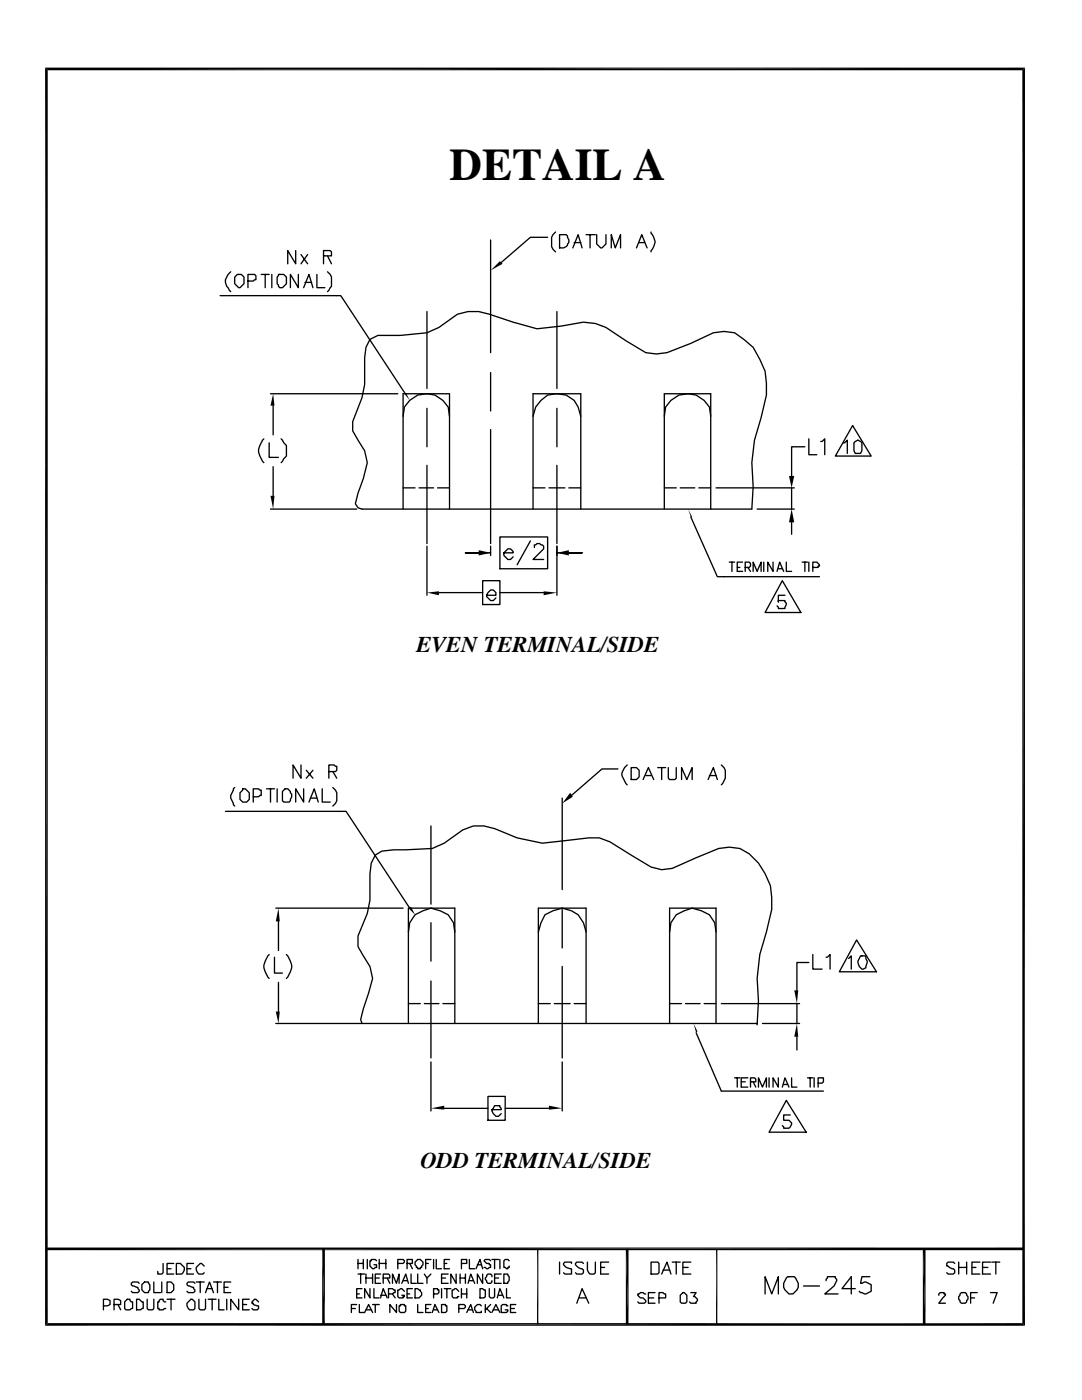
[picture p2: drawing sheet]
<svg xmlns="http://www.w3.org/2000/svg" width="216mm" height="279mm" viewBox="0 0 216 279" stroke-linecap="round" stroke-linejoin="round" font-family="sans-serif">
<defs><g id="words">
<text font-size="9" x="89.7" y="36">DETAIL A</text>
<g font-size="4.5">
<text x="83.1" y="130.2">EVEN TERMINAL/SIDE</text>
<text x="83.9" y="233.1">ODD TERMINAL/SIDE</text>
</g>
</g></defs>
<g fill="#000">
<path d="M9 13.5l.5 250.6-.5 .5zM9 13.5l.5 .5v250.1zM9.5 14l195-.5-.5 .5zM9 13.5h195.5l-195 .5zM97.9 54l1.8-1.9 .6 .6zM80.7 78.6l.3-.3 .8 1.6zM54.5 78.6l.3 2.4h-.8zM54 99h.8l-.3 2.6zM157.4 95h1.1l-.5 2.4zM85.2 118.3l2.4-.3v.8zM95.5 109.8l2.4 .5-2.4 .6zM108.5 118l2.6 .3-2.6 .5z"/>
<path d="M111.1 110.3l2.4-.5v1.1zM137.3 101.6l.8 1.6h-.3zM158 101.6l.5 2.6h-1.1zM113.8 158.2l.5 .8-2.1 1.3zM55.6 181.2l.2 2.7h-.8zM81.5 181.2l.5-.2 .8 1.6zM158.5 197.6h.8l-.3 2.7zM55 201.9h.8l-.2 2.4zM138.4 204.3l.8 1.5-.3 .3zM159 204.3l.3 2.6h-.8zM86 221.2l2.6-.5v.8zM109.5 220.7l2.7 .5-2.7 .3z"/>
<path d="M9.3 249h195l-195 .5zM9.3 249.5l195-.5v.5zM64.3 249.2l.5 15.1h-.5zM64.3 249.2h.5v15.1zM124.9 249.2l.5 15.1h-.5zM124.9 249.2h.5v15.1zM184.1 249.2l.6 15.1h-.6zM184.1 249.2h.6v15.1zM9 264.6l195-.5 .5 .5zM9 264.6l.5-.5h194.5zM204 14l.5 250.6-.5-.5zM204.5 13.5v251.1l-.5-250.6z"/>
</g>
<g fill="none" stroke="#000" stroke-width=".26">
<path d="M43.9 59h24.1l12.7 19.3M46 54.2a2.04 2.04 0 0 0-.5 3.2l.5 .8M46.8 55.3l.6-.5h.8l.5 .5v1.3l-.8 .8h-.3l-.8-.8zM49.5 56.1h1l.3-.3h.3v-.8l-.3-.2h-1.3v2.6M52.1 54.8h1.6M52.9 54.8v2.6M54.2 54.8v2.6M55.6 54.8h1l.5 .5v1.3l-.7 .8h-.6l-.5-.8v-1.3l.3-.3zM59 50v2.7l-1.6-2.7v2.7M59.5 54.8v2.6l-1.6-2.6v2.6M60.1 50.8l1.3 1.9M60.6 57.4l1-2.6 .8 2.6"/>
<path d="M60.9 56.4h1.3M61.4 50.8l-1.3 1.9M63.2 54.8v2.6h1.6M64.6 51.1h1.5v-.8l-.2-.3h-1.3v2.7M65.4 54.2l.5 .6 .2 .5v1.9l-.7 1M65.4 51.1l.7 1.6M97.9 47.9v22.5M109.3 47.4h-3.5l-5.8 5M110.9 46.3l-.6 .5-.2 .6v1.8l.2 .5 .6 .6M111.7 46.8h1.3l.2 .3 .3 .8v.5l-.3 .3v.2l-.8 .6h-.7zM114.3 49.5l1.1-2.7 .8 2.7M114.6 48.4h1.3"/>
<path d="M116.9 46.8h1.9M117.7 46.8v2.7M119.1 46.8v1.9l.8 .8h.2l.8-.8v-1.9M122 49.5v-2.7l.8 2.7 1-2.7v2.7M127 49.5l1.1-2.7 1 2.7M127.5 48.4h1.1M129.9 46.3v.3a2.25 2.25 0 0 1 0 3.4v.3M54 78.6h25.4M73.8 67.7l1.6-.8h4.5l5.3-.5 2.4-1 3.7-2.7 2.1-.5h2.1l2.1 .5 4.8 1.6 4.8 1.3 4.7-.5 4.5-.8 2.4 .3 2.1 .8 4 2.6 4 2.4 2.1 .2 2.1-.2 4.7-1.9 4.5-2.1 2.2-.3 2.1 .3 1.8 1.3 1.9 1.6 1.3 2.4 1.1 2.4 .2 2.4v2.3l-1 4.5-1.4 4.5-.5 4.5 .3 4.8-.3 4.5h-77.8l-.8-.3-.5-.8 .5-2.1 1.1-2.9 .8-3.2-.5-2.3-2.4-4v-1.9l1.8-4.7 .6-2.7v-5.3l.2-2.1zM85.2 62.2v15.3M97.9 74.3v7.7M111.1 62.2v15.3"/>
<path d="M52.7 87.6a3.2 3.2 0 0 0 0 4.7M53.7 88.4v2.9h1.9M54.5 81v5.8M54.5 93.1v5.9M56.1 87.6l1 1.3v2.1l-1 1.3M80.4 83.1l.3-1.9a4.9 4.9 0 0 1 8.7 0l.3 1.9M80.4 97.4h2.4M83.6 97.4h2.9M85.2 81.5v7.7M85.2 92.9v15.6M87.3 97.4h2.4M97.9 85.7v22.8"/>
<path d="M106.4 83.1l.5-1.9 1-1.3 1.4-1.1 1.8-.2 1.9 .2 1.6 1.1 .8 1.3 .5 1.9M106.4 97.4h2.3M109.5 97.4h3.2M111.1 81.5v7.7M111.1 92.9v15.6M113.5 97.4h2.4M132.6 83.1l.2-1.9a4.9 4.9 0 0 1 8.8 0l.2 1.9M132.6 97.4h2.3M135.7 97.4h2.9M139.4 97.4h2.4M142.9 97.4h15.6M158 97.4v4.2"/>
<path d="M160.6 89.2h-2.6v5.8M161.4 87.6v3.2h1.6M163.8 88.1h.2l.6-.5v3.2M168.3 88.4h.2l.6-.6v2.7M170.1 84.9l3.7 6.1h-7.1zM170.7 88.1l.5-.3 .8 .6v1.6l-.3 .5h-1l-.3-.5v-1.6zM54 101.6h17.2M80.4 101.6v-23h9.3v23M85.2 109v9.8M87.6 118.3h8.7M92.9 110.3h5M96.3 115.9h3.4v4.8h-3.4z"/>
<path d="M97.1 118.8h1.9v-.5l-.6-.6h-.5l-.5 .6-.3 .8 .8 .8h.5l.6-.6M97.9 109v1.9M99.7 107.2h9.6v6.3h-9.6zM99.7 118.3h8.8M100.5 110.3h1.9v-.2l-.5-.6h-.6l-.8 .8v.6l.8 .8h.6l.5-.6M105.8 107.9l-2.6 4.8M106.4 101.6v-23h9.5v23M106.6 109.3v-.6h.3l.3-.2h.5l.8 .5v.5l-2.1 2.2h2.1M111.1 109v9.8M111.1 110.3h5.1M132.6 101.6v-23h9.2v23M137.8 103.2l5.3 11.9h20.4"/>
<path d="M145.5 112.2h1.1M146 112.2v1.8M147.1 113.2h.5M148.2 112.2h-1.1v1.8h1.1M148.7 113.2h.8l.3-.2v-.6l-.3-.2h-.8v1.8M149.2 113.2l.6 .8M150.3 114v-1.8l.8 1.8 .8-1.8v1.8M151.1 101.6h7.4M152.4 112.2v1.8M154.3 112.2v1.8l-1.1-1.8v1.8M155 114l.6-1.8 .8 1.8M155.3 113.5h.8"/>
<path d="M156.1 115.9l3.7 6.3h-7.1zM156.6 118.8h-1.3v1.3v-.2h1.3v.2l.3 .3-.3 1h-1.3v-.2l-.3-.3M156.9 112.2v1.8h1.1M158 104.2v2.4M160.1 112.2h1M160.6 112.2v1.8M161.4 112.2v1.8M162.2 113.2h1v-.2h.3v-.3l-.5-.5h-.8v1.8M46.8 157.2l-.2 .2-.6 1.4v.5l.6 1.3 .2 .3M48.4 157.4h.5l.8 .8v1.3l-.5 .6h-.8l-.5-.6v-1.3l.5-.5zM50.5 159h1.1l.3-.2h.2v-1.1h-.2l-.3-.3h-1.1v2.7M53.2 157.4h1.6"/>
<path d="M54 157.4v2.7M55.3 157.4v2.7M56.4 158l.5-.6h.5l.5 .6v.2l.3 .3v.5l-.3 .8-.2 .3h-1.1l-.2-.3zM60.1 152.7v2.6l-1.6-2.6v2.6M60.6 157.4v2.7l-1.6-2.7v2.7M61.1 153.7l1.3 1.6M61.9 159.3h1.3M62.4 153.7l-1.3 1.6M64.3 157.4v2.7h1.6M65.6 154h1.3l.3-.3v-.8h-.3l-.2-.2h-1.1v2.6M66.4 157.2l.5 .5 .3 .5v1.6l-.3 .5-.5 .6M66.4 154l.8 1.3"/>
<path d="M112.2 159.3v18.2M123.3 153.5h-3.2l-6.1 5.3M125.1 152.7l-.5 .5-.5 1.1v.5l1 1.8M125.9 153.2h1.1l.5 .5v1.3l-.5 .6h-1.1zM128.3 155.6l1.1-2.4 1 2.4M128.9 154.8h1M131.2 153.2h1.6M132 153.2v2.4M133.3 153.2v2.1l.3 .3h1.1l.2-.3v-2.1M136 155.6v-2.4l1.1 2.4 1-2.4v2.4M141.3 155.6l1-2.4 .8 2.4M141.6 154.8h1.3"/>
<path d="M143.9 152.7l.6 .5a2.82 2.82 0 0 1-.6 3.4M45 161.9h24.1l12.7 19.3M61.6 160.1l1.1-2.7 .8 2.7M86 164.8v15.6M53.7 190.5a3.2 3.2 0 0 0 0 4.8M54.8 191v3.2h1.6M55 181.2h25.4M55.6 183.9v5.8M55.6 196.1v5.8M57.1 190.5a3.2 3.2 0 0 1 0 4.8M81.5 186l.3-1.9 1-1.5 1.6-.8 1.6-.6 1.8 .6 1.6 .8 1.1 1.5 .3 1.9M86 184.1v7.7"/>
<path d="M86 195.8v15.3M107.4 186l.5-1.9 .8-1.5 1.6-.8 1.9-.6a5 5 0 0 1 4.7 4.8M112.2 181.5v7.7M112.2 192.9v18.2M133.6 186l.3-1.9 1-1.5 1.6-.8 1.6-.6 1.9 .6 1.6 .8 1 1.5 .3 1.9M161.4 192.1h-2.4v5.5M162.2 190.5v2.9h1.8M164.8 191h.3l.5-.5v2.9M169.3 191.3l.6-.5v2.6M170.9 187.6l4 6.3h-7.4zM171.7 190.8h1.1v.5l.2 .5-.2 1.3-.6 .3h-.2l-.6-.5-.2-.8zM55 204.3h17.2"/>
<path d="M81.5 200.3h2.4M81.5 204.3v-23.1h9.3v23.1M84.7 200.3h2.9M86 211.9v9.8M88.4 200.3h2.4M97.4 218.8h3.4v4.8h-3.4zM107.4 200.3h2.4M107.4 204.3v-23.1h9.5v23.1M110.6 200.3h3.2M112.2 211.9v9.8M114.6 200.3h2.3M133.6 200.3h2.4"/>
<path d="M133.6 204.3v-23.1h9.3v23.1M136.8 200.3h2.9M138.9 206.1l5 11.7h20.4M140.5 200.3h2.4M143.9 200.3h15.6M146.6 215.1h1M147.1 215.1v1.9M147.9 215.9h.8M149.2 215.1h-1.3v1.9h1.3M149.8 215.9h1v-.5l-.3-.3h-.7v1.9M150.3 215.9l.5 1.1M151.1 204.3h-78.9l-.2-.8 2.3-8.2-.5-2.4-2.4-4v-2.1l1.9-4.5 .5-2.6v-5.3l.3-2.2 .8-1.5 1.3-.8 2.4-.3 7.7-.3 2.3-1 3.7-2.7 2.2-.8h2.1l2.1 .6 4.5 1.8 5 1.1 9.3-1.1h2.1l2.1 .8 8.2 5 2.1 .6 2.1-.3 9.3-4 2.1-.2 2.1 .2a11.4 11.4 0 0 1 6.4 9.8v2.4l-1.1 4.5-1.3 4.5-.5 4.8 .2 4.5-.2 4.7"/>
<path d="M151.3 217v-1.9l.8 1.9 .8-1.9v1.9M152.1 204.3h7.4M153.5 215.1v1.9M155.3 215.1v1.9l-1-1.9v1.9M156.1 217l.5-1.9 .8 1.9M156.4 216.4h.8M156.9 219.6l4 6.4h-7.4zM158 215.1v1.9h1M159 200.3v4M159 206.9v2.6M161.1 215.1h1.1M161.7 215.1v1.9"/>
<path d="M162.5 215.1v1.9M163.2 216.2h.8l.3-.3v-.8h-1.1v1.9M88.6 221.2h8.8M98.2 221.5h1.8l-.3-.8h-1l-.5 .8v.2l.2 .5 .6 .6h.5l.5-.6M100.8 221.2h8.7M157.7 222.5h-1.3v1.1h1l.6 .5-.3 .8-.3 .3h-1v-.3l-.3-.3M25.4 259.3h.5v.3l.3 .2h.3v1.3h-.3l-.3 .3h-.8l-.2-.3v-1.3zM27.3 259.3h.5l.5 .5h.3v1.3h-.3l-.3 .3h-.7zM27.8 256.1l-.3-.2h-1l-.3 .2v.3l.3 .2 1 .3v.3l.3 .2v.3l-.3 .3h-1l-.3-.3M28.3 256.4l.5-.5h.8v.2l.3 .3v1l-.3 .3v.3h-.8l-.5-.6zM29.4 259.3v1.8l.2 .3h.8l.3-.3v-1.8M30.7 255.9v2.1h1.3"/>
<path d="M32.3 255.9v2.1M32.5 252.1v1.9l-.2 .3h-.8v-.6M33.1 259.8h-.3l-.3-.2v-.3h-.5l-.3 .3v.2h-.2v1.3h.2v.3h.8l.3-.3h.3M33.3 255.9h.8l.6 .5v1l-.6 .6h-.8zM33.3 253.2h.8M33.3 259.3h1.6M34.1 259.3v2.1M34.7 252.1h-1.4v2.2h1.4M35.2 252.1h.8l.8 .8v.6l-.6 .8h-1zM37.3 253.2h.8M38.6 252.1h-1.3v2.2h1.3M38.9 256.1l-.3-.2h-1l-.3 .2v.3l.3 .2 1 .3 .3 .8-.3 .3h-1l-.3-.3"/>
<path d="M39.2 255.9h1.5M39.7 259.3v1.8l.3 .3h.7l.3-.3v-1.8M40 255.9v2.1M40.7 252.7l-.5-.6h-.2l-.8 .8v.6l.5 .8h.8l.2-.3M41 258l.8-2.1 .8 2.1M41.3 257.2h1M41.5 259.3h1.6M42.3 259.3v2.1M42.6 255.9h1.6M43.4 255.9v2.1M43.7 259.3v2.1h1M44.7 256.9h.8"/>
<path d="M45.2 259.3v2.1M46 255.9h-1.3v2.1h1.3M47.6 259.3v2.1l-1.6-2.1v2.1M49.7 259.3h-1.3v2.1h1.3M51.6 259.8l-.5-.5h-.3l-.5 .5v.3h.2v.2l1.1 .3v.5l-.3 .3h-.8l-.2-.3M71.2 258.2h.5M71.4 254.3h1.4M71.4 251.4v1.8M71.4 252.1h1.1M72 254.3v1.8M72.2 257.2h-1v1.8h1M72.5 251.4v1.8"/>
<path d="M73 254.3v1.8M73 255.1h1.3M73.3 251.4v1.8M73.8 257.2v1.8l-1-1.8v1.8M74.3 254.3v1.8M74.6 257.2v1.8h1.1M74.9 255.1h.8M75.1 251.6l-.2-.2h-.8v.2h-.3v1.1l.5 .5 .8-.3v-.5h-.5M75.7 252.1h1.3M75.7 251.4v1.8M75.9 254.3h-1v1.8h1M75.9 259l.6-1.8 .8 1.8"/>
<path d="M75.9 258.5h1.1M76.5 255.1h1.3v-.6l-.3-.2h-1v1.8M77 251.4v1.8M77.3 255.1l.5 1M77.5 258.2h.8l.3-.2h.2v-.6h-.2l-.3-.2h-.8v1.8M78.3 256.1v-1.8l.8 1.8 .5-1.8v1.8M78.3 258.2l.5 .8M79.4 252.1h1l.3-.2v-.3l-.3-.2h-1v1.8M80.2 256.1l.8-1.8 .5 1.8M80.4 255.6h.8M80.7 257.7l-.5-.5-.8 .2v1.4l.2 .2h.8v-.2h.3v-.3h-.5M81.2 252.1h1.1v-.7h-1.1v1.8"/>
<path d="M81.2 258.2h.6M81.8 252.1l.5 1.1M82 254.3v1.8h1.1M82.3 257.2h-1.1v1.8h1.1M82.8 251.9l.5-.5h.6l.5 .5v.5l-.3 .3v.2h-.2v.3h-.6v-.3h-.2v-.2l-.3-.3zM82.8 257.2h.5l.3 .2h.3v.3l.2 .3v.5l-.5 .5h-.8zM83.3 254.3v1.8h1.1M84.7 254.3l.5 .8v1M84.9 252.1h.6M86 251.4h-1.1v1.8M86 254.3l-.8 .8M86.5 258.2h.8l.3-.2v-.6h-.3v-.2h-.8v1.8"/>
<path d="M86.5 251.4v1.8M87 251.4v1.8h1.1M88.1 255.1h.8M88.1 257.2v1.8M88.6 257.2h1.4M88.6 252.1h.6M89.2 257.2v1.8M89.4 254.3h-1.3v1.8h1.3M89.7 251.4h-1.1v1.8h1.1M91 254.3v1.8l-1-1.8v1.8M91.5 257.7l-.5-.5-.8 .2v1.4l.3 .2h.8v-.2h.2M91.8 255.1h1.1"/>
<path d="M91.8 254.3v1.8M92.1 252.1h1v-.7h-1v1.8M92.1 258.2h1M92.1 257.2v1.8M92.9 254.3v1.8M93.1 257.2v1.8M93.4 256.1l.5-1.8 .8 1.8M93.7 251.4v1.8h1M93.7 255.6h.8M95 253.2l.8-1.8 .5 1.8M95.2 252.4h.8M95.8 257.2h.5l.3 .2h.2v1.4l-.2 .2h-.8z"/>
<path d="M96.3 254.3v1.8l-1.1-1.8v1.8M97.6 257.2v1.6l.3 .2h.5l.3-.2v-1.6M97.9 251.6l-.3-.2h-.8l-.2 .2 .5 .5h.5v.3h.3v.5h-.3l-.2 .3-.8-.3M98.2 254.8v-.3l-.3-.2h-.5l-.6 .8v.2l.6 .8h.5l.3-.2v-.3M98.2 251.4h1.3M98.7 251.4v1.8M98.7 255.1h.8M99.2 259l.5-1.8 .8 1.8M99.5 258.5h.8M99.7 251.4v1.8M100 254.3h-1.3v1.8h1.3M100.5 254.3h.8v.2l.3 .3v.8l-.3 .3v.2h-.8z"/>
<path d="M101.1 257.2v1.8h.8M101.6 251.6l-.3-.2h-.5l-.3 .2v1.3l.8 .3v-.3h.3v-.2M107.3 249.2v15.1M111.7 251.9v2.4M114 252.1v-.2h-1.3l-.3 .2v.3l.6 .5 1 .3v1.1h-1.3l-.3-.3M115.6 259h1.3M116.4 252.1l-.2-.2h-1.1l-.3 .2a1.38 1.38 0 0 0 1.4 1.1l.2 .3v.5l-.2 .3h-1.1l-.3-.3M117.2 251.9v1.6l.5 .8h.8l.3-.3v-2.1M119.9 252.9h.7M121.4 251.9h-1.5v2.4h1.5M128.9 258.2h-.3l-.3-.2h-.5l-.3 .2h-.2v.3l.5 .5h.5l.6 .6v.2l-.3 .3h-1.1l-.2-.3M129.4 259h1"/>
<path d="M129.9 251.9h1.3l.3 .2v1.9l-.3 .3h-1.3zM130.7 258h-1.3v2.1h1.3M131.5 259h1.3v-.8h-.2l-.3-.2h-.8v2.1M132 254.3l1.1-2.4 .8 2.4M132.3 253.5h1.3M134.1 251.9h1.6M134.9 251.9v2.4M135.7 258.5l.6-.5h.2l.6 .5v1.3l-.3 .3h-.8l-.3-.3zM136.3 252.9h1M137.8 251.9h-1.5v2.4h1.5M137.8 258h1.1l-.5 .8h.2l.6 .5v.3l-.3 .2v.3h-1.1l-.2-.3M143 249.2v15.1"/>
<path d="M152.7 258.2v-3.4l1.3 3.4 1.3-3.4v3.4M156.9 255.1l.3-.3h1.3l.8 1.3v.8l-.3 .5-.8 .8h-.8l-.8-.8-.2-.5v-.8zM160.3 256.6h3.2M164.8 255.6l.3-.8h1.6v.3l.3 .2-.6 1.3-1.8 1.6h2.6M170.7 257.2h-2.7l1.9-2.4v3.4M173.6 254.8h-1.6l-.3 1.3 1.1-.2 1 .5v1.3l-1 .5-1.1-.2-.3-.3M187.3 258.5v-.3l.3-.2h.8v.2h.2v.3l-1.3 1.6h1.3M190.5 252.1l-.3-.2h-1l-.3 .2v.6l1.3 .5 .3 .3v.5l-.3 .3h-1l-.3-.3M191.3 252.9h1.6M191.3 251.9v2.4M191.6 258.2a.94 .94 0 0 1 1.3 0v.3l.2 .3v.5l-.5 .8h-.8l-.2-.3v-.2l-.3-.3v-.5l.3-.3zM192.9 251.9v2.4"/>
<path d="M193.7 259h.8M193.9 252.9h.8M195 258h-1.3v2.1M195.5 251.9h-1.6v2.4h1.6M196.1 252.9h1M197.6 251.9h-1.5v2.4h1.5M197.6 258h1.4l-.8 2.1M197.9 251.9h1.6M198.7 251.9v2.4M20.6 260.6h.8l.6-.3v-.7l-.6-.3h-.8v2.1M22.8 260.3h1.3v-.7l-.6-.3h-.7v2.1M23.5 260.3l.6 1.1"/>
<path d="M37.3 260.1l.8-.8h.3l.5 .5v1.3l-.3 .3h-.8l-.5-.8zM48.4 260.3h.8M70.1 261.1h.8M71.2 260.3h-1.1v1.6M71.7 260.3v1.6h1.1l.8-1.6 .7 1.6M73 261.4h1.1M74.3 260.3h1.4M74.9 260.3v1.6M79.1 260.3v1.6l-1.3-1.6v1.6M79.6 260.6h.3v-.3h.8v.3h.3v1.1l-.3 .2h-.8l-.3-.2zM83.3 260.3v1.6h1.1M84.9 261.1h.6"/>
<path d="M86 260.3h-1.1v1.6h1.1M86.3 261.9l.5-1.6 .8 1.6M86.5 261.4h.8M88.1 260.3h.8v.3h.3v1.1l-.3 .2h-.8zM91.5 261.1h1.1l.3-.2v-.3l-.3-.3h-1.1v1.6M93.1 261.9l.8-1.6 .6 1.6M93.4 261.4h.8M96 260.6l-.2-.3h-.6l-.5 .6v.5l.3 .3v.2h1v-.2M96.8 260.3v1.6M97.1 261.1l.8 .8M97.9 260.3l-1.1 1.1M98.2 261.9l.8-1.6 .7 1.6"/>
<path d="M98.4 261.4h1.1M101.3 260.6h-.2v-.3h-.8l-.3 .3v1.3h1.1l.2-.2v-.3h-.5M101.9 261.1h.8M102.9 260.3h-1v1.6h1M115.1 260.1l1.1-2.9 1.3 2.9"/>
</g>
<use href="#words"/>
</svg>
